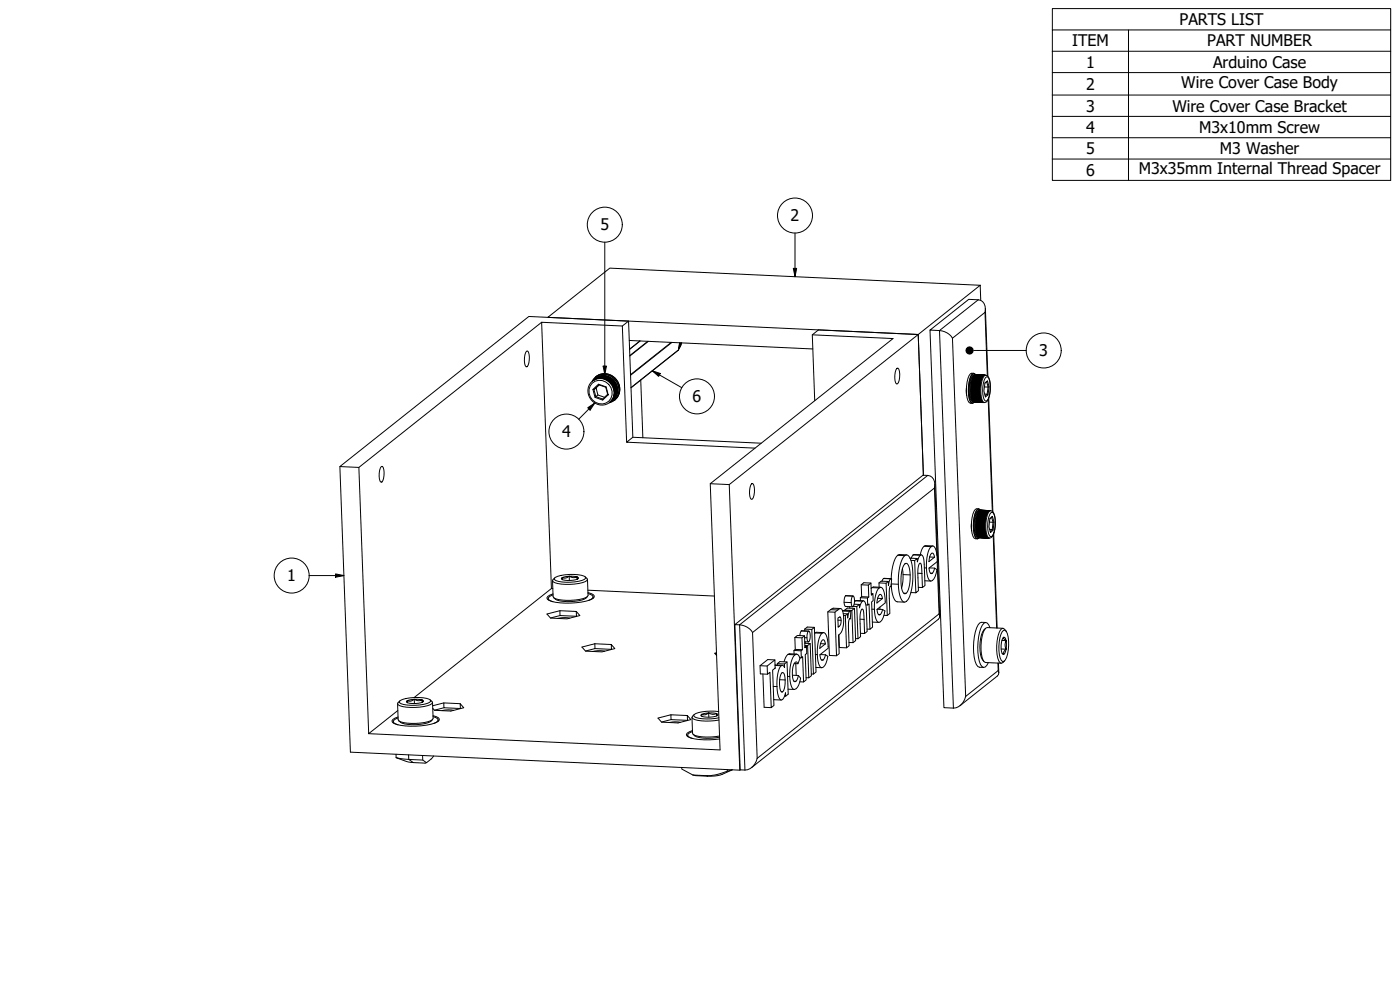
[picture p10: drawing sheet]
<svg xmlns="http://www.w3.org/2000/svg" width="420mm" height="297mm" viewBox="0 0 420 297" stroke-linecap="round" stroke-linejoin="round" font-family="sans-serif">
<defs><g id="words">
<g font-size="4.8">
<text x="354" y="7.5">PARTS LIST</text>
<text x="321.7" y="13.9">ITEM</text>
<text x="362.3" y="13.9">PART NUMBER</text>
<text x="325.9" y="20.3">1</text>
<text x="364" y="20.4">Arduino Case</text>
<text x="325.9" y="26.9">2</text>
<text x="354.5" y="26.5">Wire Cover Case Body</text>
<text x="325.9" y="33.5">3</text>
<text x="351.8" y="33.5">Wire Cover Case Bracket</text>
<text x="325.9" y="39.9">4</text>
<text x="359.9" y="39.9">M3x10mm Screw</text>
<text x="325.9" y="46.2">5</text>
<text x="366.1" y="46.3">M3 Washer</text>
<text x="325.9" y="52.7">6</text>
<text x="341.7" y="52.3">M3x35mm Internal Thread Spacer</text>
<text x="180.2" y="69.2">5</text>
<text x="237.3" y="66.5">2</text>
<text x="311.9" y="106.9">3</text>
<text x="207.9" y="120.7">6</text>
<text x="168.7" y="131.3">4</text>
<text x="86.2" y="174.4">1</text>
</g>
</g></defs>
<!-- layer: Visible (ISO) -->
<g fill="none" stroke="#000" stroke-width=".3">
<path d="M164.4 95.2l18.6-14.7 111.2 5.1-18.6 14.8zM186.8 97.8l-24.3-1.1 3 79.9M188.6 96.3l-29.9-1.3-56.7 45 5.7 .2 54.8-43.5M279.1 99l4.2 113.3a5 5 0 0 0 5.1-.8l.6-.7 .8-1.8M294.2 85.6l.1 4.5M295.6 93.7a2.74 2.74 0 0 0-2-3.8l-2.9-.1-11.6 9.2a7.9 7.9 0 0 1 5.8 1.4l.9 1.1M295.7 92.6l.8 20.3M158 105.4l.3-.1a4.8 4.8 0 0 1-.1 4.7l-.3 .1a4.8 4.8 0 0 1 .1-4.7zM177.7 114.4a4.4 4.4 0 0 1 7.3-.5 4.4 4.4 0 0 1-2.2 7M177.9 116.9l1.7-1.6 2.3 .8 .6 2.4-1.6 1.5-2.3-.8zM178 114.2l1-.8zM178.2 114l1-.7z"/>
<path d="M178.4 113.9l1-.7zM178.6 119.2l.2-.2 2.1 .7v.3M178.6 113.8l1-.7zM178.8 113.7l1-.7zM178.9 113.5h.1M178.9 113.5h-.1a4.2 4.2 0 0 0-1.8 5.9 4.2 4.2 0 0 0 6 1.3M178.9 113.5a4.1 4.1 0 0 1 5.6 .9 4.1 4.1 0 0 1-.6 5.6M179 113.6l1.1-.7zM179.1 113.3h.1M179.3 113.2h.1M179.3 113.6l1-.8zM179.4 118.5l2 .7"/>
<path d="M179.5 113.1h.1M179.5 113.5l1-.7zM179.6 115.3l.1 .2-1.5 1.4h-.3M179.7 113v.1M179.7 115.5l2.1 .7M179.8 113.5l1-.7zM179.8 115.5l-1.6 1.4 .6 2.1 .6-.5-.5-2.1M179.9 112.9v.1M180 113.5l1-.7zM180.2 112.9h.1M180.3 113.5l1-.7zM180.4 112.8l-.7 .7"/>
<path d="M180.4 112.9h.1M180.5 113.5l1-.7zM180.6 112.8l-.7 .7M180.7 112.9h.1M180.7 113.5l1.1-.7zM180.9 112.8l-.8 .7M180.9 112.8h.1M181 113.6l1-.7zM181.1 112.8l-.8 .7M181.1 112.8h.1M181.2 113.6l1.1-.6zM181.4 112.8l-.8 .7"/>
<path d="M181.4 112.9h.1M181.5 113.7l1-.6zM181.6 112.9h.1M181.6 112.8l-.8 .7M181.7 113.8l1-.7zM181.9 112.9v.1M181.9 112.9l-.9 .7M181.9 116.1l.5 2.2M181.9 113.9l1-.6zM182.1 113h.1M182.1 112.9l-.8 .7M182.2 114l1-.6z"/>
<path d="M182.3 113.1h.1M182.4 113l-.9 .7M182.4 114.2l1-.7zM182.5 118.5l-.1-.2-1.5 1.4M182.6 113.2h.1M182.6 113.1l-.9 .7M182.6 114.3l1-.6zM182.8 113.3h.1M182.8 114.5l1-.6zM182.8 113.2l-.8 .7M183 114.6l1-.6zM183 113.4h.1"/>
<path d="M183 113.3l-.8 .7M183.2 114.8l1-.6zM183.2 113.5l.1 .1M183.3 113.4l-.9 .8M183.3 115l1-.6zM183.4 113.7h.1M183.5 113.6l-.9 .7M183.5 115.2l.9-.7 .1 .1zM183.6 113.8l.1 .1M183.7 115.4l.8-.7zM183.7 113.8l-.9 .7M183.8 119.9l.9-.7z"/>
<path d="M183.8 115.6l.9-.7-.8 .9zM183.8 114l.1 .1M183.9 113.9l-.9 .7M183.9 119.7l.9-.7zM183.9 115.9l.9-.7-.8 .8zM184 119.5l.9-.7zM184 114.2l.1 .1M184 116.1l.9-.7zM184.1 114.1l-.9 .7M184.1 119.8h.1M184.1 119.3l.9-.7zM184.1 116.3l.9-.7-.8 .9z"/>
<path d="M184.2 114.3l.1 .2M184.2 119l.9-.7zM184.2 116.6l.9-.7zM184.2 114.3l-.9 .7M184.3 119.7h.1M184.3 118.8l.8-.7zM184.3 116.8l.9-.7zM184.3 118.6l.9-.7zM184.3 117.1l.9-.7zM184.3 114.5l-.7 .8M184.4 118.3l.8-.7zM184.4 117.3l.8-.7z"/>
<path d="M184.4 117.6l.9-.7zM184.4 118.1l.9-.7zM184.4 117.8l.9-.7zM184.4 119.5h.1M184.5 114.6l-.1 .1M184.5 114.8l-.8 .7M184.5 119.3h.1M184.6 115l-.7 .8M184.6 114.8v.1M184.7 119.1h.1M184.7 115.2l-.7 .8M184.8 115.1h-.1"/>
<path d="M184.8 118.9h.1M184.9 115.4l-.8 .8M184.9 118.7h.1M184.9 115.3h-.1M184.9 115.7l-.7 .8M185 118.4v.1M185 118.4l-.8 .7M185 115.5l-.1 .1M185 115.9l-.8 .8M185 118.2h.1M185 118.2l-.7 .6M185.1 115.8h-.1"/>
<path d="M185.1 116.2l-.8 .7M185.1 118h.1M185.1 117.9l-.8 .7M185.1 116h.1M185.1 116.4l-.8 .8M185.2 116.7l-.8 .7M185.2 117.5h.1M185.2 117.4l-.8 .7M185.2 116.8h.1M185.2 116.3h-.1M185.2 116.9l-.8 .8M185.2 117.3h.1"/>
<path d="M185.2 117.2l-.8 .7M185.2 117h.1M185.2 117.8l-.8 .6M185.2 116.5h.1M188.8 102.2l55.1 2.5M191.9 102.3v.2M192.1 102.3l-3.2 2.5M192.3 114l.6 17.3M204 102.9l-.4 2.2-14.2 11.2M204.5 102.9l-.8 1.8M243.8 100.5l24.2 1.1-54.8 43.5 2.9 79.9-105.5-4.9M269.2 110.5h.3a4.8 4.8 0 0 1-.1 4.7h-.3a4.8 4.8 0 0 1 .1-4.7z"/>
<path d="M275.6 100.4l-30-1.4-1.8 1.5 .7 19.7M275.6 100.4l-56.7 45-5.7-.3M275.6 100.4l1.5 42.2M290 116.4l.1 2.3M291.3 117.3l2.8 .3zM291.3 117l2.8 .3zM291.3 116.9l2.8 .2M291.4 116.8l2.7 .1v.2zM291.4 116.7l2.7 .1M291.4 117.4l2.7 .2M291.4 117.6l2.7 .2zM291.4 116.5l2.7 .2v.1z"/>
<path d="M291.4 117.7l2.7 .1M291.4 117.8l2.7 .3zM291.4 117l2.7 .3M291.4 116.3l2.7 .2zM291.4 116.3h.1M291.4 116.8v.1M291.4 117.3v.1M291.4 117.6v.1M291.4 118l2.7 .3zM291.4 116.5v.2M291.4 116l2.7 .3zM291.4 117.8l2.7 .2"/>
<path d="M291.4 116h.1M291.4 118.3l2.7 .2zM291.4 118l2.7 .3M291.4 115.8l2.7 .1zM291.4 115.8h.1M291.4 118.5l2.8 .3zM291.4 118.3l2.7 .2M291.4 115.5l2.8 .1zM291.4 115.5h.1M291.5 118.5l2.7 .2M291.5 118.7l2.7 .3zM291.5 115.3l2.7 .1z"/>
<path d="M291.5 115.3h.1M291.5 115.4h2.7M291.5 118.7l2.7 .2M291.5 119l2.7 .2zM291.5 115l2.7 .1zM291.5 115h.1M291.5 115.2h2.7M291.5 119.1h2.7M291.5 119h.1M291.5 119.2l2.8 .2zM291.6 114.8l2.7 .1zM291.6 114.9h2.7"/>
<path d="M291.6 114.8h.1M291.6 119.3h2.7M291.6 119.2h.1M291.6 119.4l2.7 .2zM291.6 114.5l2.7 .2zM291.6 114.7h2.7M291.6 114.5v.1M291.6 119.4l2.7 .1M291.6 119.5l2.8 .3zM291.6 112l.9 .1 .2 .3M291.7 114.4l2.6 .1M291.7 114.3l2.7 .1z"/>
<path d="M291.7 114.3v.1M291.7 119.6l2.7 .1M291.7 119.5v.1M291.7 119.7l2.7 .2zM291.7 114.2l2.7 .1M291.7 114.1l2.7 .1zM291.7 114.1v.1M291.7 119.8l2.7 .1M291.7 119.7h.1M291.7 119.9l2.8 .2zM291.8 114l2.7 .1M291.8 113.9l2.7 .1z"/>
<path d="M291.8 113.9v.1M291.8 120h2.7M291.8 119.9h.1M291.8 113.8l2.7 .1M291.8 113.7l2.7 .1zM291.8 113.7v.1M291.8 112.8l.7-.4 3.3 .2a2.64 2.64 0 0 1 1.4 2.7 7.4 7.4 0 0 1-1.3 5.4l-3.7-.1a2.64 2.64 0 0 1-1.3-2.6 8.7 8.7 0 0 1 .9-5.2zM291.9 113.6l2.7 .1M291.9 113.5l2.7 .2zM291.9 113.5v.1M292 113.5h2.6M292 113.4l2.7 .1z"/>
<path d="M292 113.4h.1M292 113.2l2.7 .1zM292 113.2l2.7 .2M292.1 113.1l2.7 .1zM292.1 113.1l2.7 .1M292.2 112.9l2.7 .1zM292.2 112.9l2.6 .2M292.3 112.8l2.7 .1zM292.3 112.8l2.6 .2M292.3 112.7l2.7 .1zM292.3 112.7v.1M292.4 112.6l2.7 .1z"/>
<path d="M292.4 112.6v.1M292.4 112.6l2.8 .1zM292.5 112.5v.1M292.5 112.5l2.8 .1zM292.6 112.5h.1M292.6 112.5l2.8 .1zM292.7 112.4v.1M292.7 112.4l2.7 .2zM292.8 112.4l2.7 .1zM292.8 112.4h.1M294.1 116.4h-2.7M294.1 116.1l-2.7 .1"/>
<path d="M294.1 115.9h-2.7M294.1 115.6l-2.7 .1M295.4 116.1h1.1l-.2 2.2h-.8M295.6 114.9l.8-.6 .4 1.8-.3 2.4-.8 .6-.4-1.8zM296.1 114.5l-.5 .5M296.4 114.3l-.3 .2 .4 1.6h.3M296.5 118.5l-.2-.2-.6 .5M296.7 119.5l1.3 34.1M102 140l3.2 85.7 116.9 5.3M114.4 140l.3-.1a4.8 4.8 0 0 1-.1 4.7l-.3 .1a4.7 4.7 0 0 1 .1-4.7zM183 120.7l1-.8zM183.2 120.6l1-.8z"/>
<path d="M183.5 120.3l.9-.7zM183.6 120.1l.9-.7zM183.9 120h.1M189.9 131.2l-1.3-34.9-1.8 1.5 1.3 34.9M228.5 133l-38.6-1.8-1.8 1.5 38.5 1.8M291.8 120l2.8 .2zM291.8 120.1h2.7M291.9 120h.1M291.9 120.1l2.7 .2zM291.9 120.2l2.7 .1M291.9 120.1h.1M291.9 120.3l2.8 .2z"/>
<path d="M292 120.3h.1M292 120.4l2.8 .1zM292.1 120.4h-.1M292.1 120.5l2.7 .1zM292.1 120.5h.1M292.1 120.5l2.8 .2zM292.2 120.5v.1M292.2 120.6l2.8 .1zM292.3 120.6h.1M292.3 120.6l2.8 .2zM292.4 120.7l2.7 .1zM292.4 120.7l-.6 .3h-.6"/>
<path d="M292.4 120.7h.1M107.7 140.2l2.9 79.9 8.8-6.9M218.9 145.4l3.1 85.7M225.6 145.1h.3a4.8 4.8 0 0 1-.1 4.7h-.3a4.7 4.7 0 0 1 .1-4.7zM280.4 146.4a2.88 2.88 0 0 0-.5-3 2.88 2.88 0 0 0-2.9-.8l-56.5 44.8M280.6 145.3l1.4 39.6M291.5 157.1l.1 2.2M292.8 157.9l2.8 .3zM292.8 157.6l2.8 .3zM292.9 158.2l2.7 .2zM292.9 157.4l2.7 .1v.2zM292.9 158.1l2.7 .1"/>
<path d="M292.9 157.3l2.7 .1M292.9 158.3l2.7 .1M292.9 158.4l2.7 .3zM292.9 157.1l2.7 .2v.1zM292.9 157.4l-.1 .1 2.8 .2M292.9 157.7l2.7 .2M292.9 158.6l2.7 .1M292.9 157.9v.1M292.9 158.7l2.7 .2zM292.9 156.9l2.7 .1v.1zM292.9 156.9h.1M292.9 158.2v.1"/>
<path d="M292.9 157.1v.2M292.9 158.4v.1M292.9 156.6l2.7 .3zM292.9 156.6h.1M292.9 158.9l2.7 .3zM292.9 158.7l2.7 .2M292.9 159l2.7 .1M292.9 156.4l2.7 .1zM292.9 156.4h.1M292.9 159.1l2.8 .3zM292.9 158.9v.1M292.9 159.3h2.7"/>
<path d="M293 156.1l2.7 .1zM293 156.1h.1M293 159.1v.1M293 159.3l2.7 .3zM293 159.5l2.7 .1M293 155.9l2.7 .1zM293 155.9h.1M293 159.3v.1M293 159.6l2.7 .2zM293 156h2.7M293 159.7l2.7 .1M293 155.6l2.7 .1z"/>
<path d="M293 155.6h.1M293 159.6h.1M293 155.8h2.7M293 159.8l2.8 .2zM293.1 159.9l2.7 .1M293.1 159.8h.1M293.1 155.4l2.7 .1zM293.1 155.5h2.7M293.1 155.4h.1M293.1 160l2.7 .2zM293.1 160h.1M293.1 155.2l2.7 .1z"/>
<path d="M293.1 155.3h2.7M293.1 155.2h.1M293.1 152.7l.9 .1 .2 .3M293.2 154.9l2.7 .2zM293.2 155.1h2.7M293.2 154.9v.1M293.2 154.8l2.7 .1M293.2 154.7l2.7 .1zM293.2 154.7v.1M293.3 154.6l2.7 .1M293.3 154.5l2.7 .1zM293.3 154.5v.1"/>
<path d="M293.3 154.3l2.7 .2zM293.3 154.3l2.7 .2M293.4 154.3h2.7M293.4 154.1l2.7 .2zM293.4 154.1v.1M293.5 154.1l2.7 .1M293.5 154l2.7 .1zM293.5 154h.1M293.5 153.9l2.7 .1M293.5 153.8l2.8 .2zM293.5 153.8l.1 .1M293.6 153.7l2.7 .1z"/>
<path d="M293.6 153.8l2.7 .1M293.6 153.7v.1M293.7 153.6l2.7 .1zM293.7 153.6l2.7 .1M293.8 153.4l2.7 .2zM293.8 153.4v.1M293.8 153.3l2.8 .2zM293.8 153.3l.1 .1M293.9 153.3l2.7 .1zM293.9 153.3h.1M294 153.2l2.7 .1zM294 153.2h.1"/>
<path d="M294 153.2l2.8 .1zM294.1 153.1v.1M294.1 153.1l2.8 .1zM294.2 153.1h.1M294.2 153.1l2.8 .1zM294.3 153.1l2.7 .1zM294.3 153.1a1.72 1.72 0 0 0-1.6 1.8 7.8 7.8 0 0 0 .6 6.3l3.4 .3a1.82 1.82 0 0 0 1.7-2 7.6 7.6 0 0 0-.6-6.1l-.8-.2M294.3 153.1h.1M295.6 157h-2.7M295.6 156.7l-2.7 .1M295.6 156.5h-2.7M295.7 156.2l-2.7 .1"/>
<path d="M296.9 156.7h1.1l-.2 2.2-.8-.1M297.1 155.7l.7-.8 .5 1.7-.3 2.5-.7 .7-.5-1.7zM297.6 155.2l-.5 .5M297.8 154.9l-.2 .3 .4 1.5 .3-.1M298 159.1l-.2-.2-.6 .5M164.5 179.6v.4M165.5 176.6h.4M165.5 176.6l-41.2 32.7M166 178.5l-1.3 .7-.2 .4 .2 .3 1.3 .7M166.7 173.2a13.9 13.9 0 0 1 8.6-.3l.4 .3v.3a8.9 8.9 0 0 1-5.8 1.2 5.7 5.7 0 0 1-3.5-.8l-.1-.3zM170.8 172.9l.1 1.3M173.2 173.1v.7"/>
<path d="M173.3 173.8l-.1-.7a2.23 2.23 0 0 1-2.4-.2h.9a1.76 1.76 0 0 1 1.9 .6 6.4 6.4 0 0 1-5.1 .3v-.2a3.5 3.5 0 0 1 2.3-.7 1.95 1.95 0 0 1-2.1 .4l.1 .6M175.6 173.1l.7 .7a2.99 2.99 0 0 1-2.6 1.3l-3.9 .2a7.4 7.4 0 0 1-3.8-.7l-.2-.4 .7-.8M176.3 173.8l.2 4.8a2.98 2.98 0 0 1-2.6 1.3l-4 .2a5.3 5.3 0 0 1-3.9-1.1l-.2-4.8M176.3 179a6.4 6.4 0 0 1-5 1.5h-1.2a5.4 5.4 0 0 1-3.9-1.2M176.4 177.1l38 1.7M176.5 177.8l1.6 .6 .3 .4a2.53 2.53 0 0 1-2.5 1.6 21.4 21.4 0 0 1-11.1-.3l-.5-.3-.2-.4 .9-.8 1-.4M176.5 178.1l.8 .3 .7 .7-.1 .3-1.3 .8M178 179.1v.4M255.9 178.9l.2-.1a2.83 2.83 0 0 1-.3 3.2 3.4 3.4 0 0 1 .1-3.1zM256 178.8l-2.1-.1a2.86 2.86 0 0 0-.2 3.3l2.2 .1M258.2 179.3l2.1 .1M258.5 175.5l2.1 .1"/>
<path d="M258.6 179l2.1 .1M260.6 175.6l.8-.7 .1 3.6 .5-.4v2.1l-.4 .4 .3 7.6-.8 .6-.3-7.6-.4 .3-.1-2.1 .4-.3zM261.4 174.9l-2.2-.1-.7 .7 .1 3.5-.4 .3v.9M261.5 178.1h.5M263.4 179.5l1.4 .1M263.9 178.4l.6 .1 .3 1.1-1.6 1.3 .2-1.5zM264.3 176.2l-2.1-.1-.8 .5M265.9 175l.4 9.7-1-.1M266.6 174.5l-.7 .5-2.1-.1M267.2 175.9l-.3 1.9 .2 6.3-.8 .6M267.2 175.9l.2 .1-.2-.1M267.4 176l.2-2.3-.2-.1-.5 .6-.3 1.5v-1.2l-2.1-.1-.7 .5v1.3"/>
<path d="M267.4 173.6l-2.1-.1-.6 .9M267.5 175.4l.6 3.6a1.87 1.87 0 0 0 1.2 1.6l2.1 .1M270.8 170.6l.2 2.9-.4 3M271.5 166.7l.5-.2a2.11 2.11 0 0 1 1.5 2 18.3 18.3 0 0 1-1 11.4l-.5 .5a.84 .84 0 0 1-1.3-.3 16.7 16.7 0 0 1 .5-13zM271.6 169.2l.3-.2a2.36 2.36 0 0 1 1.2 2.6 9.5 9.5 0 0 1-1.2 6.4l-.4 .1a3.8 3.8 0 0 1-1.1-3.4 7.9 7.9 0 0 1 1.2-5.5zM272.1 166.5l-2.1-.1a3.1 3.1 0 0 0-1.9 2.8l-.6 4.4M273.1 167.5h.1M273.1 167.5l2.2 .1M273.4 177.8l1.5 .1M273.4 168.1l1.1 .1M274.5 168.2l.8-.6v1l.5-1.6 .6-.5 .6 .5 .3 1.6 .3 7.1-.8 .6-.2-6.1-.4-1.2-.5 .5-.2 1.2 .1 6.5-.7 .7zM275.6 176.2l1.2 .1"/>
<path d="M276.5 166.5l-2.1-.1-.6 .5-.3 .6M277.6 174.3h1.8M278.9 170.4l1.6 .1 .7 .4a4.4 4.4 0 0 1-1.7 3.4 1.15 1.15 0 0 1-1.1-1.2 13.5 13.5 0 0 1 .7-8.7l.7-.6a1.3 1.3 0 0 1 1.1 1.4l.4 3.3-2.5 2 .5 1.5 .2 .1 .5-.3 .5-1.3M279 167.1l1.5 .1M279.6 166l.5 .1 .4 1.1-1.7 1.3 .2-1.5zM280 163.8l-2.2-.1a1.83 1.83 0 0 0-1.4 1.9l-.2 .9M293.1 160.1l2.7 .1M293.1 160.2l2.8 .2zM293.2 160.3h2.6M293.2 160.2h.1M293.2 160.3l2.7 .3zM293.2 160.4l2.7 .1"/>
<path d="M293.2 160.3v.1M293.2 160.5l2.8 .2zM293.3 160.6h2.6M293.3 160.5h.1M293.3 160.6l2.7 .2zM293.3 160.7l2.7 .1M293.3 160.6v.1M293.3 160.8l2.8 .2zM293.4 160.9h2.7M293.4 160.8h.1M293.4 160.9l2.8 .2zM293.5 160.9v.1"/>
<path d="M293.5 161l2.7 .2zM293.5 161v.1M293.6 161.1l2.7 .2zM293.6 161.1h.1M293.6 161.2l2.8 .1zM293.7 161.2h.1M293.7 161.2l2.8 .2zM293.8 161.2v.1M293.8 161.3l2.7 .1zM293.8 161.3h.1M293.9 161.3l2.7 .1zM293.9 161.3l-.6 .4-.6-.1"/>
<path d="M293.9 161.3h.1M298.2 160.2l1.1 28.2M168 183.2l5 .3v1.4l-4.9-.2zM168 183.2l-3.8 1 1 1.2 5 .3 3.8-1-1-1.2M168.1 184.7l-2.9 .7M171 185.5l-1.4-.2-2.2 .3M173 184.9h.1M178.5 193.2l.1 1.4-2.9 .7M178.5 193.2l-3.8 .9 1 1.3 5 .2 3.8-1-1-1.2v1.5l-4.9-.3M178.5 193.2l5 .2M181.5 195.4l-2.2-.2-1.4 .3M215 195.8l-.5 .2 .6 .7"/>
<path d="M225.8 189.8a5.3 5.3 0 0 0-5.3-2.4l1.6 43.6M228.1 199.7l2.1 .1M230.2 199.8l2.3-1.8 .1 2.5-.7 .6 .4 10.6-.8 .6-.4-10.6-.8 .6zM232.5 198l-2.1-.1-2.3 1.8 .1 2.5 2.1 .1M232.6 199.5l2.2 .1M233.3 199.5v-.4l.8-.6 2.1 .1 .4 9.7-.8 .6M235.4 199.2l.1 1.1-.2-.3a.54 .54 0 0 0-.9-.3 10.5 10.5 0 0 0-1.1 7.4l.3 1.8a1.18 1.18 0 0 0 1 1.1l.6-.6 .5-1.5 .1 1h-.4M236.2 198.6l-.8 .6-2.1-.1M238.3 195.2l2.1 .1M238.3 199.1h1.2l.6-1.6-.7-1.1a1.48 1.48 0 0 0-1.7 1.5 13.2 13.2 0 0 0 0 8.5l.5 .4a1.54 1.54 0 0 0 1.5-1.3l.6-2-.7-.8-1.8-.1M238.5 191.3l2.2 .1M238.7 194.8l2.1 .1"/>
<path d="M238.8 199.1l.2 3.5M239.1 196.3l-2.1-.1-.6 .2-.6 .8-.5 1.4M239.5 199.1l-.5-.5a2.97 2.97 0 0 0-1.2 2.8v1a1.86 1.86 0 0 0 .8 2.1l.7-.7 .3-1.1M240 197.3l.5 .1M240.7 191.4l.7-.6 .2 3.5 .4-.3 .1 2.1-.4 .3 .2 7.6-.7 .6-.3-7.6-.4 .4-.1-2.1 .4-.4zM241.4 190.8l-2.1-.1-.8 .6 .2 3.5-.4 .4v1M241.5 188.8l2.1 .1 .5 13.4-.6-.1M241.5 189.3v-.5l.8-.7 2.1 .1 .5 13.4-.8 .7M241.5 192.6h1.1M241.5 193l1.6 .1 .4 9.7-.8 .6M241.6 193.7h.8l.3 9.7-.8-.1M241.6 193.9l.4 .1"/>
<path d="M241.6 192.6v.4M242.6 189.4h.2a2.82 2.82 0 0 1-.3 3.2 3.3 3.3 0 0 1 .1-3.2zM242.7 189.4l-2.2-.1-.5 1.4M243.1 193.1l-.7 .6M244.4 188.2l-.8 .7M246.2 196.4l1.5 .1M246.2 193.1l1.5 .1M246.7 190l.3-.2a1.3 1.3 0 0 1 1.2 1.4l.4 3.3-2.5 2 .2 1 .5 .6 .4-.3 .5-1.3 .7 .4a4.4 4.4 0 0 1-1.6 3.4 1.16 1.16 0 0 1-1.1-1.2 13.5 13.5 0 0 1 .7-8.7zM246.8 192l.6 .1 .3 1.1-1.7 1.3 .3-1.4zM247.2 189.8l-2.1-.1-.6 .3M248.4 183.6l2.2 .1M250.6 183.7a1.89 1.89 0 0 1 1.9-1 8.2 8.2 0 0 1-.4 7.5l-.5 .4 .3 5.5-.8 .7z"/>
<path d="M251.5 185.5l.5-.4a1.32 1.32 0 0 1 .4 1.8l-.3 .8-.5 .5zM251.8 190.5l.1 3.8 2.2 .1M251.9 185.1l.3 .1M252.3 182.6l-2.3-.1-1.6 1.1 .5 13.1 2.2 .1M252.9 183.3h2.3M253.1 184.1l1.3 .1M253.1 184.7h.6M253.5 183.1l2.2 .1 .3 9.6h-1.2M253.5 183.3l.8-.9 2.1 .1 .4 9.7-.8 .6M253.7 184.7l.7-.5v1.2l.3-1.5 .3-.5h.4l-.2 2.3-.4 .2-.2 1.1 .2 6.8-.7 .6zM254.9 185.7h.3M255 182v.5"/>
<path d="M256.3 181.3l1.6 .1 .1 1 .8-2 .5-.1 .3 .5 .4 1.6 .2 7.1-.7 .6M256.4 182.5l-.7 .7M257.1 182l.4 9.6h-.7M257.9 181.4l-.8 .6-1-.1M258.2 190l1.3 .1-.3-6.2-.4-1.2-.4 .6-.3 1.2 .2 6.5-.8 .6M259.1 180.3l-2.1-.1-.6 .4M259.9 181.5h.5M260.2 188.8h.9M261.8 186.6l1.9 .1M263.3 182.8l1.6 .1 .7 .4a4.4 4.4 0 0 1-1.7 3.4 1.15 1.15 0 0 1-1.1-1.2 13.4 13.4 0 0 1 .7-8.7l.7-.6a1.31 1.31 0 0 1 1.1 1.4l.4 3.3-2.5 2 .4 1.5 .3 .1 .5-.3 .5-1.3M264.1 182.2v.6M281.8 184.2l.2 .6-.4 1-56.1 44.5"/>
<path d="M282.2 183.3l-.2 .2M295.7 188.6a7 7 0 0 0-1.6 5.5 6.2 6.2 0 0 0 1.2 4.4M295.9 186.8l-1.3-.1a3.2 3.2 0 0 0-1.9 2.8 17.4 17.4 0 0 0 .3 9.9l.5 .6 .4 .2 1.3 .1M297.1 188.3l-.4-.8-.4-.6-.5-.1a3.4 3.4 0 0 0-1.8 2.9 17.6 17.6 0 0 0 .3 9.7l.9 .9 .5-.2 .5-.4 .4-.9M299.6 199l.2 2.9M300.5 194.7l1.4 .1M300.7 192.2h1.3M300.8 189.5l.4-.4h.4a7.2 7.2 0 0 1 1 5.9 5.1 5.1 0 0 1-1.3 3.4l-.4 .1a7.2 7.2 0 0 1-1-5.9zM301 188.5l-4.7-.2a2.83 2.83 0 0 0-1.5 2.6l-.3 1.2a9.8 9.8 0 0 0 .9 6.5l.4 .2 4.7 .2M301 191.4l.3-.2v.5l.7 .5-.5-1h-.2a5.2 5.2 0 0 0-.3 5.1l.2 .1a5.1 5.1 0 0 0 .8-4.2 2.66 2.66 0 0 0-.1 2.6M301.9 189.3l-.8-.8a2.43 2.43 0 0 0-1.6 2.5 13 13 0 0 0 .3 7.4l.4 .5 .4 .1 .9-.7M301.9 194.8a1.32 1.32 0 0 0-.7 1.6l-.4-.4"/>
<path d="M118 216.5v.4M119.5 215.4l-1.3 .7-.2 .4 .2 .4 1.3 .6M119.8 210.5a8.9 8.9 0 0 1 5.9-1.2 5.7 5.7 0 0 1 3.5 .8v.3a8.9 8.9 0 0 1-5.8 1.2 5.7 5.7 0 0 1-3.5-.8zM124.3 209.8l.1 1.3M126.7 210v.7M126.8 210.7l-.1-.7a2.23 2.23 0 0 1-2.4-.2h.9a1.76 1.76 0 0 1 1.9 .6 6.4 6.4 0 0 1-5.1 .3v-.2a3.5 3.5 0 0 1 2.3-.7 1.95 1.95 0 0 1-2.1 .5l.1 .5M129.1 210l.7 .8a3 3 0 0 1-2.6 1.2l-3.9 .3a7.4 7.4 0 0 1-3.8-.8l-.2-.3 .7-.9M129.8 210.8l.2 4.8a2.98 2.98 0 0 1-2.6 1.2l-4 .3a5.3 5.3 0 0 1-3.9-1.2l-.2-4.8M129.8 215.9a6.4 6.4 0 0 1-5 1.5h-1.2a5.4 5.4 0 0 1-3.9-1.1M129.9 212.5l.5 .6 4.9 .2 3.9-.9-1.1-1.3 .1 1.5M130 214.7l1.6 .7 .3 .4a2.53 2.53 0 0 1-2.5 1.5 21.4 21.4 0 0 1-11.1-.2l-.5-.4-.2-.4 .9-.8 1-.4M130 215l.8 .3 .7 .7-.1 .4-1.3 .7"/>
<path d="M131.5 216v.4M133.2 210.9l-3.4 .9M133.2 212.4l-2.8 .7M136.1 213.1l-2.1-.1-1.4 .2M138.1 211.1l-4.9-.2v1.5l5 .2M201.3 214.5l-3.8 1 1 1.2 5 .2 3.8-1-1-1.2v1.5l-4.9-.3-.1-1.4 5 .2M201.4 215.9l-2.9 .7M204.2 216.7l-1.6-.1-1.7 .2M207.7 215.2l.1 4.8a3.1 3.1 0 0 0 2.8 1.1h2.7l2.6-.3M207.8 219.2l-1.5 .7-.3 .5a2.33 2.33 0 0 0 2.4 1.3l4.4 .3 3.2-.3M207.8 219.5l-1.3 .7-.1 .4 .1 .3 1.3 .7M208.3 214.4l-.6 .9a3.2 3.2 0 0 0 2.7 1h2.7l2.7-.3"/>
<path d="M212.7 213.9h.9a1.76 1.76 0 0 1 1.9 .6 6.4 6.4 0 0 1-5.1 .3l.2-.5a1.95 1.95 0 0 0 2.1-.4l-2.1 .4 .1 .6M212.7 213.9a2.23 2.23 0 0 0 2.3 .2l.2 .7M212.7 213.9v1.3M215 214.1l.1 .7M215.7 213.5l-3.7-.1a5.3 5.3 0 0 0-3.8 1.3 2.95 2.95 0 0 0 2.6 1h2.5l2.4-.3M229 202.2l.3 10 2.2 .1M232.2 209.9l2.3 .1M234.7 201.9l.3-.1a5.7 5.7 0 0 1 .4 4.8l-.3 .8-.6 .2a6.4 6.4 0 0 1 .2-5.7zM236.5 206.8l1.9 .1M240 204.6h1.2M244.9 200.3h1.7M299.6 201.2l.2 .6-.5 1-11.2 8.9"/>
<path d="M118.9 226.3v1M118.9 227.3l.4 .2a15.6 15.6 0 0 0 8.7 1.3M118.9 227.3a32.3 32.3 0 0 0 8 .8M126.8 226.7l.1 1.4 1.1 .7 2.1-2M204.6 230.3v.5l3.4 1.7M206.4 220.6v.4M208 220.4a6.8 6.8 0 0 0 5.5 1.1l2.5-.3M218.3 230.9v.5M218.3 231.4l-3 1a17.8 17.8 0 0 1-7.3 .1M219.7 231l-1.4 .4M219.8 231a12 12 0 0 1-6.4 1.9l-5.4-.4M227.2 227.5a4.2 4.2 0 0 1-5.1 3.5"/>
</g>
<!-- layer: Visible Narrow (ISO) -->
<g fill="none" stroke="#000" stroke-width=".3">
<path d="M293.6 89.9l-11.6 9.3 4.1 113.3M177.7 115a3.6 3.6 0 0 1 5.3 .7 3.6 3.6 0 0 1-1.2 5.2 3.7 3.7 0 0 1-4.4-1.3 3.7 3.7 0 0 1 .3-4.6zM178.6 113.3a4.4 4.4 0 0 1 6.1 .8 4.4 4.4 0 0 1-.6 6.2l-1.1 .5a4.1 4.1 0 0 0 .3-5.6 4.1 4.1 0 0 0-5.5-.9zM178.8 113.1a4.5 4.5 0 0 1 6 .9 4.5 4.5 0 0 1-.4 6.1M178.9 113.5a4.1 4.1 0 0 1 5.5 .8 4.1 4.1 0 0 1-.4 5.6M178.9 112.9a4.5 4.5 0 0 1 6.1 1 4.5 4.5 0 0 1-.5 6.1M192.1 102.3l-3.2 2.5M194.4 102.4l-5.4 4.3M194.6 102.4l-5.6 4.4M201.4 102.7l-12.2 9.7M201.6 102.7l-12.4 9.9M203.7 105l-.1 .1"/>
<path d="M204 102.9l-.4 2.1-14.2 11.3M204.3 102.9l-.6 1.5M204.4 102.9l-.7 1.7M204.5 102.9l-.8 1.8M291.6 112a2.77 2.77 0 0 0-1.4 2.6l-.1 1.2a8.6 8.6 0 0 0 .7 5l.4 .2M292.2 112a2.8 2.8 0 0 0-1.4 2.6l-.1 1.2a8.6 8.6 0 0 0 .7 5l.4 .2M292.5 112.4a2.59 2.59 0 0 0-1.2 2.4l-.2 2.3a4.3 4.3 0 0 0 1.1 3.5M292.8 112.4l-.4-.3a2.33 2.33 0 0 0-1.5 2.4 8.7 8.7 0 0 0 .7 6.3l.4 .1 .4-.2M295.7 113.4l.3-.3h.4a7.3 7.3 0 0 1-.3 7.2h-.4a7.9 7.9 0 0 1 0-6.9zM295.8 112.6a2.57 2.57 0 0 0-1.2 2.3l-.3 2.3a5.7 5.7 0 0 0 .8 3.4l.3 .2M296.3 112.7l-.7-19-9.8 7.8 4 107.5 9.8-7.8-.1-2.2M296.6 119.8l1.2 33.6"/>
<path d="M278.4 142.6l-56.4 44.9 1.6 43.5M293.1 152.7a2.82 2.82 0 0 0-1.4 2.5l-.1 1.2a8.5 8.5 0 0 0 .7 5l.4 .2M293.7 152.7a2.79 2.79 0 0 0-1.4 2.5l-.2 1.3a8.5 8.5 0 0 0 .8 5l.4 .2M294 153.1a2.57 2.57 0 0 0-1.2 2.3l-.2 2.3a4.3 4.3 0 0 0 1.1 3.6M294.2 153.1l-.3-.3a2.34 2.34 0 0 0-1.5 2.4 8.7 8.7 0 0 0 .7 6.3l.4 .1 .4-.3M297.3 153.2a2.55 2.55 0 0 0-1.3 2.4l-.1 1.1a7.9 7.9 0 0 0 .7 4.6l.3 .2M297.5 153.8l.3-.1a6.8 6.8 0 0 1 .5 6.2l-.7 1.1h-.3a6.8 6.8 0 0 1-.5-6.1zM253.8 178.8l2.1 .1M261.7 176.3l2.1 .1M265.1 173.6l2.2 .1M267.5 175.2l2.1 .1M269.4 166.6l2.1 .1"/>
<path d="M271 172.4l2.2 .1M271.2 178h.7M274.1 166.5l2.1 .1M275.5 172l1.2 .1M277.3 163.9l2.1 .1M277.4 170.4h.6M279.2 172h.6M281.2 166.6l-.8-20.2-54.6 43.4 1.4 37.7 54.6-43.3-.5-15.7M298.1 160.5l1 27.9M232.6 199.7h1.8M236.4 196.4l2.2 .1M240.5 189.3l2.1 .1"/>
<path d="M241.5 191.3l.7 .1M244.6 189.9l2.1 .1M244.7 196.4h.6M246.5 198h.5M249.3 182.9l2.1 .1M251.5 186.1h.9M251.5 187.9l.3 .1M252.9 183.3l2.1 .1M253.3 180.7l2.2 .1M256.7 180.3l2.1 .1M258.1 185.8h1.2M261.7 182.8h.7"/>
<path d="M263.6 184.4h.6M232.1 205.9l1.1 .1M234 203.9l1.6 .1M234.5 207.5l.4 .1M236.4 202.9l.6 .1M238.3 204.4h.5M122.6 226.5l.1 1.4 1.3 .9M212.2 232.7l.2 .2"/>
</g>
<!-- layer: Symbol (ISO) -->
<g fill="none" stroke="#000" stroke-width=".3">
<path d="M315.8 9v-6.4h101.6v6.4M315.8 15.4h101.6M338.7 9v45.1M417.4 9h-101.6v6.4M417.4 9v45.1h-101.6v-38.7M315.8 21.8h101.6M315.8 28.5h101.6M315.8 34.9h101.6M315.8 41.3h101.6M315.8 47.7h101.6M181.5 72.7v39.6M238.6 69.9v13.1"/>
<path d="M238.1 80.5h1l-.5 2.5zM181 109.8h1l-.5 2.5zM195.7 111.2l2.5 .9-.5 .8zM195.7 111.2l8.9 5.1M292.2 105.2h15.8M176.4 122.3l2.1-1.4-1.4 2.2zM178.5 120.9l-4.8 4.9M92.8 172.7h10.4M100.7 172.2l2.5 .5-2.5 .5z"/>
<circle cx="181.5" cy="67.4" r="5.3"/>
<circle cx="238.6" cy="64.7" r="5.3"/>
<circle cx="209.2" cy="118.9" r="5.3"/>
<circle cx="313.2" cy="105.2" r="5.3"/>
<circle cx="170" cy="129.5" r="5.3"/>
<circle cx="87.5" cy="172.7" r="5.3"/>
</g>
<g fill="#000">
<path d="M238.1 80.5h1l-.5 2.5z" fill-rule="evenodd"/>
<path d="M181 109.8h1l-.5 2.5z" fill-rule="evenodd"/>
<path d="M195.7 111.2l2.5 .9-.5 .8z" fill-rule="evenodd"/>
<path d="M176.4 122.3l2.1-1.4-1.4 2.2z" fill-rule="evenodd"/>
<path d="M100.7 172.2l2.5 .5-2.5 .5z" fill-rule="evenodd"/>
<circle cx="291" cy="105.2" r="1.25"/>
</g>
<use href="#words"/>
</svg>
